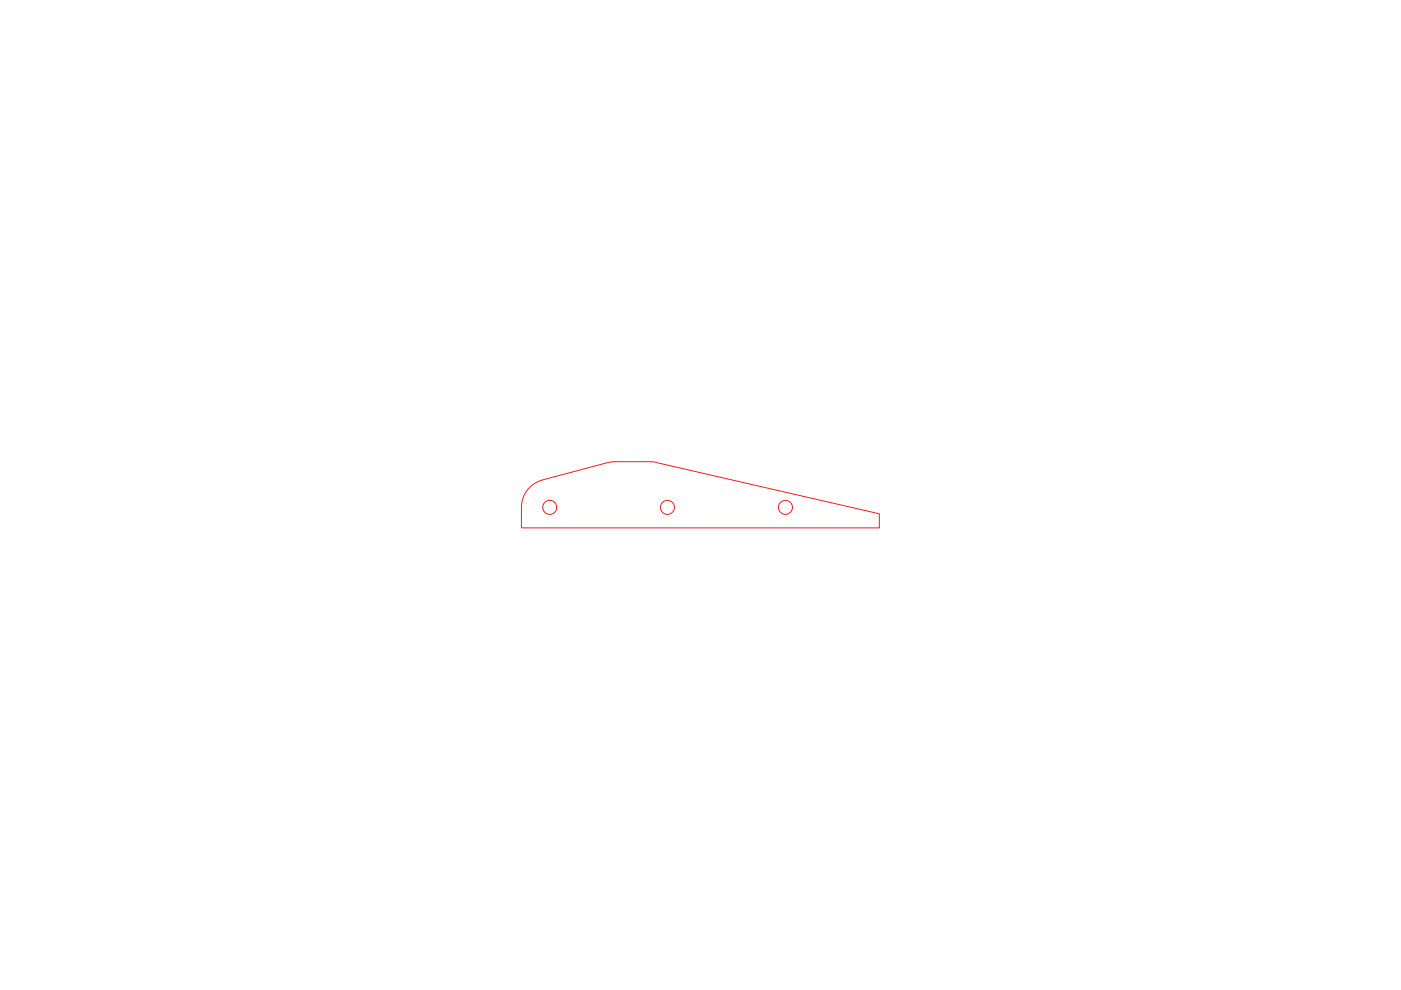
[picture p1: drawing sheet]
<svg xmlns="http://www.w3.org/2000/svg" width="297mm" height="210mm" viewBox="0 0 297 210" stroke-linecap="round" stroke-linejoin="round" font-family="sans-serif">
<!-- layer: Layer 1 -->
<g fill="none" stroke="#ee1f23" stroke-width=".21">
<path d="M128.8 98.1l-13.8 3.7a6 6 0 0 0-4.4 5.8M137.8 97.9l1.4 .1 47.2 10.9v3h-75.8v-4.3M137.9 97.9h-7.5l-1.5 .2"/>
<circle cx="116.6" cy="107.6" r="1.49"/>
<circle cx="141.5" cy="107.6" r="1.49"/>
<circle cx="166.5" cy="107.6" r="1.49"/>
</g>
</svg>
